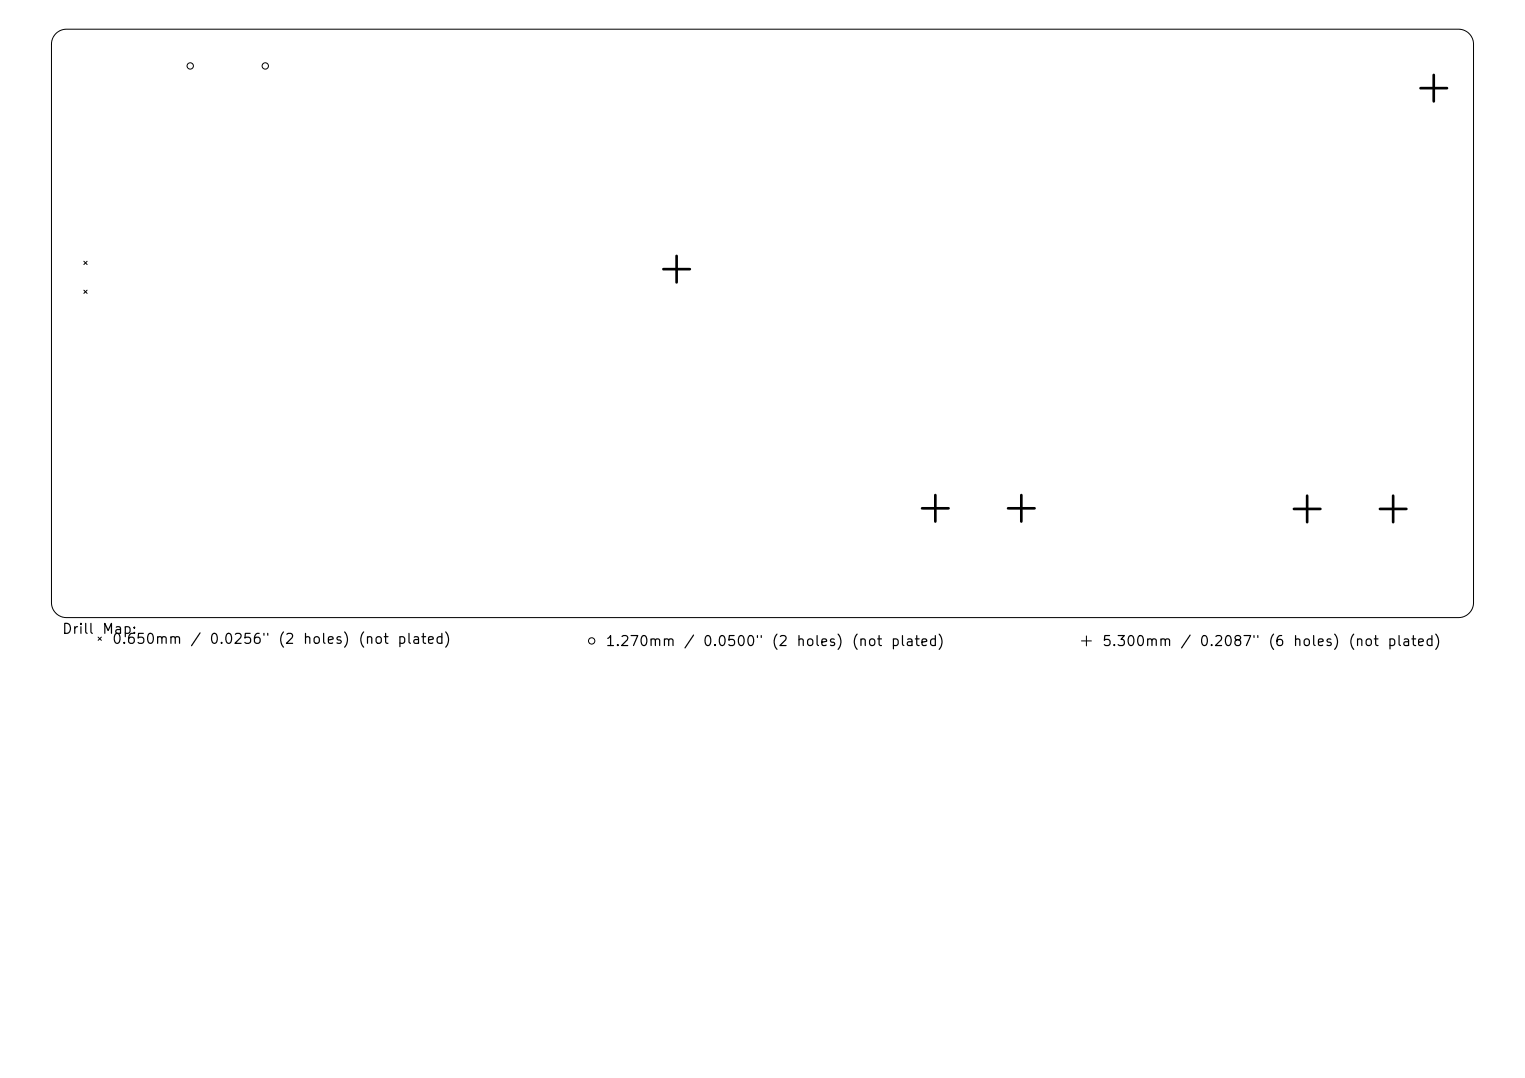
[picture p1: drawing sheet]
<svg xmlns="http://www.w3.org/2000/svg" width="297mm" height="210mm" viewBox="0 0 297 210" stroke-linecap="round" stroke-linejoin="round" font-family="sans-serif">
<defs><g id="words">
<g font-size="1.9">
<text x="11.9" y="124">Drill</text>
<text x="19.8" y="124">Map:</text>
<text x="21.7" y="125.9">0.650mm</text>
<text x="36.9" y="125.9">/</text>
<text x="40.6" y="125.9">0.0256&quot;</text>
<text x="54" y="125.9">(2</text>
<text x="58.8" y="125.9">holes)</text>
<text x="69.6" y="125.9">(not</text>
<text x="77.2" y="125.9">plated)</text>
<text x="117.8" y="126.4">1.270mm</text>
<text x="133" y="126.4">/</text>
<text x="136.7" y="126.4">0.0500&quot;</text>
<text x="150.1" y="126.4">(2</text>
<text x="154.9" y="126.4">holes)</text>
<text x="165.7" y="126.4">(not</text>
<text x="173.3" y="126.4">plated)</text>
<text x="214.5" y="126.4">5.300mm</text>
<text x="229.7" y="126.4">/</text>
<text x="233.5" y="126.4">0.2087&quot;</text>
<text x="246.8" y="126.4">(6</text>
<text x="251.7" y="126.4">holes)</text>
<text x="262.4" y="126.4">(not</text>
<text x="270.1" y="126.4">plated)</text>
</g>
</g></defs>
<g fill="none" stroke="#000" stroke-width=".19">
<path d="M10.9 6.5a2.92 2.92 0 0 1 2-.8h271.2a2.92 2.92 0 0 1 2.9 2.9v108.8a2.92 2.92 0 0 1-2.9 2.9h-271.2a2.92 2.92 0 0 1-2.9-2.9v-108.8a2.92 2.92 0 0 1 .9-2.1zM16.3 50.9l.7 .6M16.3 56.5l.7 .7M17 50.9l-.7 .6M17 56.5l-.7 .7M19.1 124.1l.6 .6M19.7 124.1l-.6 .6M210.6 124.9h2M211.6 123.9v1.9"/>
<circle cx="37" cy="12.8" r=".62"/>
<circle cx="51.7" cy="12.8" r=".62"/>
<circle cx="115.2" cy="124.9" r=".62"/>
</g>
<path d="M276.7 17.2h5.1M279.2 14.6v5.2M129.2 52.4h5.2M131.8 49.9v5.1M179.6 99h5.1M182.2 96.4v5.2M196.3 99h5.2M198.9 96.4v5.2M252 99.1h5.2M254.6 96.6v5.1M268.7 99.1h5.2M271.3 96.6v5.1" fill="none" stroke="#000" stroke-width=".52"/>
<use href="#words"/>
</svg>
